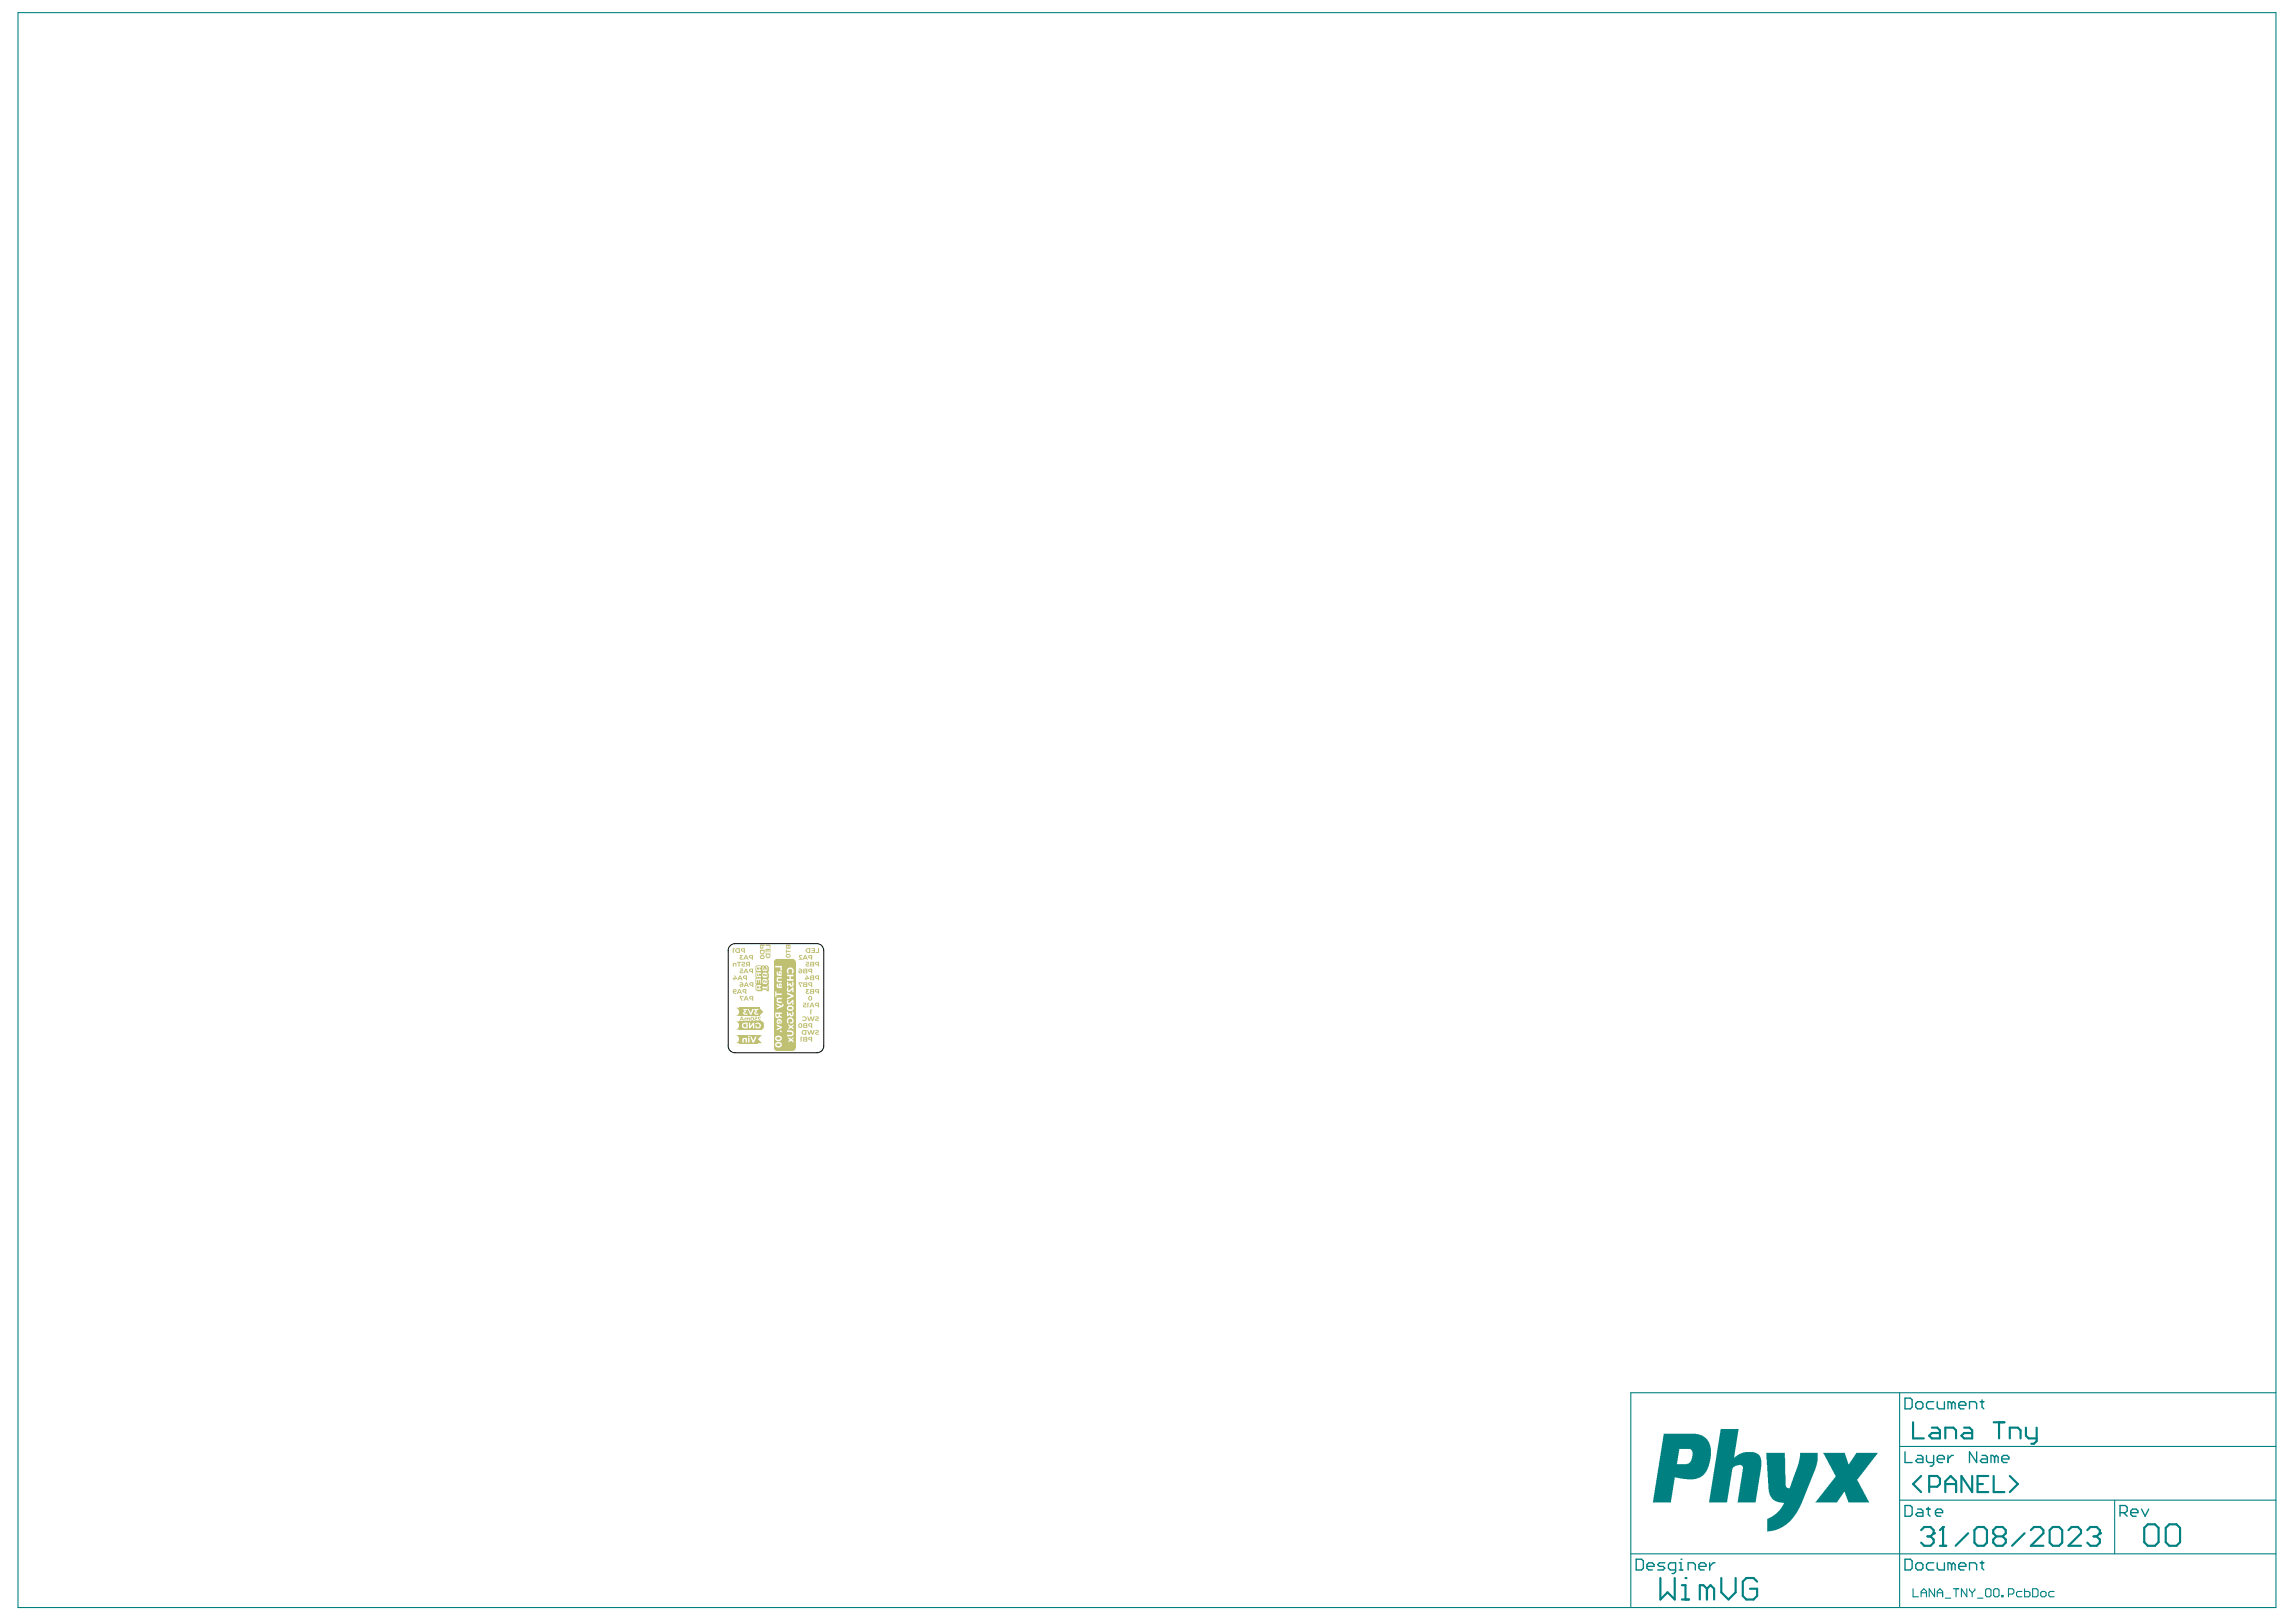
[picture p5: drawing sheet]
<svg xmlns="http://www.w3.org/2000/svg" width="297mm" height="210mm" viewBox="0 0 297 210" stroke-linecap="round" stroke-linejoin="round" font-family="sans-serif">
<g fill="#008080">
<path d="M222.6 184.9h2.3l-.6 3.7 .7-.4 .7-.3 1.4 .1 .4 .2 .3 .4 .1 .3v.9l-.8 4.6h-2.3l.6-4.1a.58 .58 0 0 0-.1-.7h-.6l-.3 .2a.59 .59 0 0 0-.3 .7l-.7 3.9h-2.3z"/>
<path d="M228.5 188h2.4l.1 4.3 .1 .2 .3 .1h.2l1.1-3.1 .2-1v-.5h2.3v1.1l-.4 1.2-1.9 4.6-.7 1.3-1.1 1.1-1 .6-.8 .2-.7 .1v-1.1a.45 .45 0 0 1 .4-.7l.7-.5 .6-.5 .5-.9-.7-.1-.5-.2-.4-.3-.3-.5-.1-.7z"/>
<path d="M235.9 188h2.7l.5 1.5 .2-.1 .9-1.4h2.7l-2.5 3.3a.38 .38 0 0 0 .1 .6l1.3 2.5h-2.6l-.6-1.3h-.1l-.8 1.3h-2.8l2.2-2.7 .1-.4a.34 .34 0 0 0 .1-.5z"/>
<path d="M215.2 185.5h4.2l.9 .3 .6 .5 .3 .7 .1 .5v1.3l-.2 .9-.3 .7-.4 .4-.4 .4-.9 .2h-.9l-1.6-.2-.4 3.2h-2.4zM217.2 187.5l-.3 2h1.3l.3-.1 .4-.5 .1-.8a.57 .57 0 0 0-.3-.6z"/>
</g>
<g fill="none" stroke="#008080" stroke-width=".14">
<path d="M2.3 1.6h292.1v206.4h-292.1zM245.8 187.2h48.6M245.8 194.1h48.6M245.8 180.2v27.8M273.6 194.1v7M294.4 180.2h-83.4v27.8M211 201.1h83.4M247.5 205.6v1h.7M248.5 206.6v-.7l.4-.3 .3 .3v.7M248.5 206.1h.7M250.3 205.6v1l-.7-1v1M250.6 206.1h.7"/>
<path d="M250.6 206.6v-.7l.4-.3 .3 .3v.7M251.7 206.8h.7M252.7 205.6h.7M253.1 205.6v1M254.5 205.6v1l-.7-1v1M254.8 205.6v.2l.3 .3M255.1 206.1v.5M255.5 205.6v.2l-.4 .3M255.8 206.8h.7M256.9 205.8l.2-.2h.3l.2 .2v.7l-.2 .1h-.3l-.2-.1zM257.9 205.8l.2-.2h.3l.2 .2v.7l-.2 .1h-.3l-.2-.1zM259 206.5h.1v.1h-.1z"/>
<path d="M259.8 206.3h.6l.1-.2v-.3l-.1-.2h-.6v1M261.6 205.9h-.5l-.2 .2v.4l.2 .1h.5M261.9 205.6v1h.5l.2-.1v-.4l-.2-.2h-.5M263 205.6h.5l.2 .2v.7l-.2 .1h-.5zM264 206.1l.2-.2h.3l.2 .2v.4l-.2 .1h-.3l-.2-.1zM265.7 205.9h-.5l-.1 .2v.4l.1 .1h.5"/>
</g>
<g fill="none" stroke="#008080" stroke-width=".28">
<path d="M247.5 184.1v2h1.4M248.5 191l-1 1 1 1.1M248.5 198l.4-.4h.9l.4 .4v.4M249.4 198.8h.4M249.6 192.4h1l.4-.4v-.6l-.4-.4h-1v2.1M249.8 198.8l.4 .4v.4l-.4 .4h-.9l-.4-.4M249.9 184.8h.7l.4 .3v1h-1.1l-.3-.3 .3-.4h1.1M250.2 198.4h.1M250.2 198.4l-.4 .4M251.4 197.6h.1M251.4 197.6v2.4M251.4 197.6l-.4 .4"/>
<path d="M251.7 186.1v-1.3h1l.4 .3v1M251.7 193.1v-1.4l.7-.7 .7 .7v1.4M251.7 192h1.4M254.1 184.8h.7l.3 .3v1h-1l-.3-.3 .3-.4h1M254.6 198.4l-1.6 1.6M255.1 191v2.1l-1.3-2.1v2.1M255.4 198l.4-.4h.9l.4 .4v1.6l-.4 .4h-.9l-.4-.4zM255.8 192h.7M257.2 191h-1.4v2.1h1.4M257.9 191v2.1h1.4M257.9 184.1h1.4M258.3 198.8l-.4 .4v.4l.4 .4h.8l.4-.4v-.4l-.4-.4"/>
<path d="M258.3 198.8l-.4-.4v-.4l.4-.4h.8l.4 .4v.4l-.4 .4M258.3 198.8h.8M258.6 184.1v2M260 191l1.1 1-1.1 1.1M260 186.1v-1.3h1.1l.3 .3v1M261.9 198.4l-1.6 1.6M262.1 184.8v1l.3 .3h1.1M262.7 198l.4-.4h.9l.4 .4v.4l-1.7 1.6h1.7M263.5 184.8v1.7l-.4 .3h-.3M265.2 198l.4-.4h.8l.4 .4v1.6l-.4 .4h-.8l-.4-.4zM267.6 198l.4-.4h.8l.4 .4v.4l-1.6 1.6h1.6M270 198l.4-.4h.9l.4 .4v.4"/>
<path d="M270.8 198.8h.5M271.3 198.8l.4 .4v.4l-.4 .4h-.9l-.4-.4M271.7 198.4h.1M271.7 198.4l-.4 .4M277.4 197.7l.5-.4h.9l.5 .4v1.9l-.5 .4h-.9l-.5-.4zM280.2 197.7l.4-.4h1l.4 .4v1.9l-.4 .4h-1l-.4-.4zM214.8 204.2v2.8l.9-.9 1 .9v-2.8M217.6 207h.9M217.6 205.1h.5v1.9M218.1 204.2h.1M220.8 205.6l-.4-.5h-.5v1.9M220.8 205.6v1.4"/>
<path d="M220.8 205.6l.5-.5 .5 .5v1.4M222.7 204.2v1.9l.9 .9 .9-.9v-1.9M227.3 204.7l-.4-.5h-1l-.4 .5v1.8l.4 .5h1l.4-.5v-.9h-.9M251 200h.8"/>
</g>
<g fill="none" stroke="#008080" stroke-width=".17">
<path d="M246.5 194.8h.6l.3 .3v.9l-.3 .2h-.6zM246.5 180.9h.6l.3 .3v.9l-.3 .2h-.6zM246.5 187.9v1.4h.9M247.8 181.6l.3-.2h.4l.3 .2v.5l-.3 .2h-.4l-.3-.2zM248.1 195.3h.4l.3 .2v.7h-.7l-.3-.2 .3-.2h.7M248.1 188.3h.4l.3 .3v.7h-.7l-.3-.3 .3-.2h.7M249.2 195.3h.5M249.2 188.3v.7l.3 .3h.7M249.5 195.1v.9l.2 .2M250.2 181.4h-.7l-.3 .2v.5l.3 .2h.7M250.2 188.3v1.2l-.3 .2h-.2M250.4 195.8h.9v-.3l-.2-.2h-.5l-.2 .2v.5l.2 .2h.5"/>
<path d="M250.6 181.4v.7l.3 .2h.7v-.9M250.6 188.8h1v-.2l-.3-.3h-.4l-.3 .3v.4l.3 .3h.4M252 188.3v1M252.5 181.6l-.3-.2h-.2v.9M252.5 181.6v.7M252.5 181.6l.2-.2 .2 .2v.7M252.7 188.3h-.2l-.5 .5M253.4 181.9h.9v-.3l-.2-.2h-.5l-.2 .2v.5l.2 .2h.5M254.8 182.3v-.9h.7l.2 .2v.7M255.7 187.9v1.4l-.9-1.4v1.4M256.2 181.4h.5M256.4 188.3h.5l.2 .3v.7h-.7l-.2-.3 .2-.2h.7"/>
<path d="M256.4 181.2v.9l.3 .2M258 188.6l-.2-.3h-.2v1M258 188.6v.7M258 188.6l.3-.3 .2 .3v.7M259 188.8h.9v-.2l-.2-.3h-.5l-.2 .3v.4l.2 .3h.5M274.3 195.8h.7l.2-.3v-.4l-.2-.3h-.7v1.4M274.7 195.8l.5 .4M275.7 195.8h.9v-.3l-.2-.2h-.5l-.2 .2v.5l.2 .2h.5M277.1 195.3l.4 .9 .5-.9M211.7 201.8h.7l.2 .2v.9l-.2 .3h-.7zM213.1 202.7h.9v-.2l-.2-.3h-.5l-.2 .3v.4l.2 .3h.5M215.4 202.2h-.7l-.2 .3 .2 .2h.5l.2 .2-.2 .3h-.7"/>
<path d="M216.8 203.2h-.7l-.2-.3v-.4l.2-.3h.7v1.2l-.3 .2h-.2M217.2 203.2h.5M217.2 202.2h.3v1M217.5 201.8h.1M218.4 203.2v-1h.7l.2 .3v.7M219.8 202.7h.9v-.2l-.2-.3h-.5l-.2 .3v.4l.2 .3h.5M221.2 202.2v1M221.9 202.2h-.3l-.4 .5M246.5 201.8h.6l.3 .2v.9l-.3 .3h-.6zM247.8 202.5l.3-.3h.4l.3 .3v.4l-.3 .3h-.4l-.3-.3zM250.2 202.2h-.7l-.3 .3v.4l.3 .3h.7M250.6 202.2v.7l.3 .3h.7v-1"/>
<path d="M252.5 202.5l-.3-.3h-.2v1M252.5 202.5v.7M252.5 202.5l.2-.3 .2 .3v.7M253.4 202.7h.9v-.2l-.2-.3h-.5l-.2 .3v.4l.2 .3h.5M254.8 203.2v-1h.7l.2 .3v.7M256.2 202.2h.5M256.4 202v.9l.3 .3"/>
</g>
<g fill="#c0c073">
<path d="M100.1 135.6h2.9a.42 .42 0 0 1-.5 .4h-1.9a.42 .42 0 0 1-.5-.4z"/>
<path d="M100.2 124.3l.3-.2h2a.42 .42 0 0 1 .5 .4h-2.9z"/>
<path d="M95.1 130.4h.5v1.1h-.5a.52 .52 0 0 0 .5-.6 .52 .52 0 0 0-.5-.5z"/>
<path d="M95.1 134h.5v1h-.5a.52 .52 0 0 0 .5-.5 .52 .52 0 0 0-.5-.5z"/>
<path d="M95.1 132.2h.5v1h-.5a.52 .52 0 0 0 .5-.5 .52 .52 0 0 0-.5-.5z"/>
<path d="M98.5 132.2a.63 .63 0 0 1 .2 1h-.2z"/>
<path d="M97.9 127.6h.3v.3h-.3z"/>
<path d="M98.7 126h.3v.1l.2-.1v.3h-.3l.1-.2-.3 .2z"/>
<path d="M97.9 126h.2v.3h-.2z"/>
<path d="M98.1 134h.5l-.5 .5 .5 .5h-.5z"/>
<path d="M98.2 130.4l.5 .5-.5 .6z"/>
<path d="M99.1 122.3h.6v.4h-.1v-.3h-.5z"/>
<path d="M99.1 122.8h.6v.5h-.1v-.4h-.2v.3h-.1v-.3h-.1v.4h-.1z"/>
<path d="M98.1 131.7l.1-.1 .3 .1h-.3l.2 .4h-.4v-.1h.3l-.2-.2z"/>
<path d="M97.6 131.6h.3l.1 .3-.3 .1h.3v.1h-.3l-.1-.1v-.2h.3v-.1h-.3z"/>
<path d="M96.4 131.7h.6v.4h-.1l-.1-.3h-.1v.3h-.1v-.3h-.2v.3h-.1z"/>
<path d="M98.7 126.9v.3h.1v-.1l.1 .1h.3v-.3h-.1v.1h-.1v-.1zM98.9 127h.1v.1h-.1z"/>
<path d="M97.7 125v.6l.1 .1-.1 .1v.7l.1 .1h-.1v.8l.1 .1h-.1v.6l.2 .1v.1h.7v-.2h.5l.1 .2h.3v-.8l-.1-.1h.1v-.6h-.1v-.2h.1v-.6h-.1v-.2h.1v-.7l-.2-.2h-.3v.1l-.1-.1h-.3v.1l-.1-.1h-.7zM97.8 126.6l.7 .1v.6h-.1v-.5h-.2v.4h-.1v-.4h-.2v.5h-.1zM97.8 127.5l.1 .1v-.1h.6v.1h-.2v.3h.2v.2h-.6v-.1h-.1zM97.8 125.8h.7v.2h-.3v.3h.3v.2h-.3v-.1l-.3 .1-.1-.1zM97.9 125h.6v.2h-.2v.3h.2v.2h-.6l-.1-.1v-.5zM98.7 127.6h.1v.1h.4v-.2h.1v.6h-.1v-.2h-.6zM98.7 126.7h.5l.1 .1v.5l-.1-.1v.1h-.5v-.1h-.1v-.4zM98.7 125.9h.5v.1h.1v.4h-.1v.1h-.5v-.1h-.1v-.4zM98.6 125.1l.2-.1-.1 .5h.2v-.2h.1v.2h.2v-.3h-.1v-.2h.1l.1 .1v.5h-.1v.1h-.2v-.1l-.3 .1v-.1h-.1z"/>
<path d="M98.4 122.4h.2v.2h-.2zM98.3 122.3v.3l.2 .2 .2-.1 .1-.3h.1v-.1z"/>
<path d="M98.4 123.1h.4v.2l-.3 .1zM98.3 122.9v.5l.3 .1h.2l.1-.3v-.3z"/>
<path d="M98.4 123.8l.3-.1 .1 .2-.1 .1h-.2zM98.3 123.9a.3 .3 0 0 0 .6 0 .3 .3 0 0 0-.6 0z"/>
<path d="M99.2 123.5h.4l-.1 .3h-.3zM99.1 123.4v.3l.1 .3h.2l.2-.1 .1-.5z"/>
<path d="M97.2 131.8a.15 .15 0 0 1 .3 0 .15 .15 0 0 1-.3 0zM97.1 131.8a.26 .26 0 0 0 .5 0 .26 .26 0 0 0-.5 0z"/>
<path d="M96 131.7l.1 .2h-.2zM95.9 131.6l-.2 .5 .2-.1 .4 .1-.3-.5z"/>
<circle cx="98" cy="125.4" r=".16"/>
</g>
<g fill="#c0c073">
<path d="M95.6 130.4h.4v1.1h-.4z" fill-rule="evenodd"/>
<path d="M95.6 134h.4v1h-.4z" fill-rule="evenodd"/>
<path d="M95.6 132.2h.4v1h-.4z" fill-rule="evenodd"/>
<path d="M101.5 124.5h1.5v11.1h-1.5z" fill-rule="evenodd"/>
</g>
<g fill="#fff">
<path d="M101.9 125.3l.3-.1 .3 .1 .2 .3-.1 .3-.1 .1-.1-.1 .1-.4-.3-.1-.2 .1 .1 .4-.2 .1-.1-.3z"/>
<path d="M101.8 126.1h.9v.2h-.4v.4h.4v.2h-.9v-.2h.3v-.4h-.3z"/>
<path d="M101.8 127.1h.2v.3l.2-.2h.1v.1a.14 .14 0 0 0 .2 .2 .13 .13 0 0 0 0-.2l-.1-.2 .2-.1 .1 .4-.1 .2h-.3l-.1-.1-.4 .1z"/>
<path d="M101.9 127.8l.1-.1v.2v.2l.1 .1 .4-.4h.2v.6h-.2v-.3l-.3 .3h-.3l-.1-.3z"/>
<path d="M101.8 128.4l.9 .4v.2l-.9 .4v-.2l.6-.3-.6-.2z"/>
<path d="M101.9 129.4l.1 .1v.1v.2l.2-.1 .3-.3h.2v.6h-.2v-.3l-.3 .3h-.3l-.1-.3z"/>
<path d="M101.8 130.9h.2v.4l.2-.2h.1v.1a.13 .13 0 0 0 .2 .1 .13 .13 0 0 0 0-.2l-.1-.2h.2l.1 .4-.1 .2h-.3l-.1-.2-.4 .2z"/>
<path d="M101.9 131.8l.3-.2 .3 .1 .2 .3-.1 .4h-.4v-.1h.3v-.3l-.1-.1-.2-.1-.2 .2 .1 .3-.2 .1-.1-.3z"/>
<path d="M102 132.5l.3 .3 .4-.3v.2l-.2 .2 .2 .1v.2l-.4-.2-.3 .2v-.2l.2-.1-.2-.2z"/>
<path d="M101.8 133.3l.8 .1 .1 .3-.1 .3-.2 .1h-.6v-.2h.6l.1-.1v-.2l-.1-.1h-.6z"/>
<path d="M102 134.2l.3 .3 .4-.3v.2l-.2 .2 .2 .1v.2l-.4-.2-.3 .2v-.2l.2-.1-.2-.2z"/>
<path d="M102 130.4l.3-.1 .2 .2-.1 .1h-.3l-.1-.1zM101.8 130.3v.3l.2 .2h.5l.2-.2v-.3l-.3-.2h-.3z"/>
</g>
<path d="M100.1 124.5h1.4v11.1h-1.4z" fill-rule="evenodd" fill="#c0c073"/>
<g fill="#fff">
<path d="M100.3 125h.8v.6h-.1v-.4h-.7z"/>
<path d="M100.5 126.5h.6v.1h-.3l-.2 .2 .2 .1h.3v.2h-.5l-.1-.2 .1-.3h-.1z"/>
<path d="M100.3 128.3h.1v.3h.7v.2h-.7v.2h-.1z"/>
<path d="M100.5 129.1h.6v.2h-.4l-.1 .2 .1 .1h.4v.2h-.5l-.1-.1 .1-.4h-.1z"/>
<path d="M100.5 129.9l.6 .3 .1-.1v-.2h.1l.1 .3-.9 .4v-.2l.4-.2-.4-.1z"/>
<path d="M100.5 132.6l.6 .3v.1l-.6 .3v-.2l.4-.1-.4-.2z"/>
<path d="M100.9 125.9h.1l-.1 .2zM100.5 125.7v.3l.1 .2 .5 .1v-.2v-.1v-.3h-.2l-.1 .1-.1 .3-.1-.1 .1-.2z"/>
<path d="M100.9 127.5l.1 .1-.1 .1zM100.5 127.3v.2v.3l.6 .1v-.2v-.3v-.1h-.3l-.1 .4-.1-.1 .1-.3z"/>
<path d="M100.4 131.2h.3v.2a.14 .14 0 0 1-.1 .2 .14 .14 0 0 1-.2-.2zM100.3 131v.5l.1 .2 .3 .1 .2-.2 .2 .2v-.2l-.2-.2v-.2h.2v-.2z"/>
<path d="M100.6 132.1h.1v.3l-.1-.1zM100.6 132l-.1 .2v.2l.4 .2v-.5l.1 .1-.1 .2 .2 .1v-.2v-.3l-.2-.1z"/>
<path d="M100.4 134.3l.5-.1 .1 .2-.4 .1h-.2zM100.3 134.4a.41 .41 0 0 0 .8 0 .41 .41 0 0 0-.8 0z"/>
<path d="M100.4 135.1l.4-.1 .2 .3-.2 .1h-.2l-.2-.1zM100.4 135l-.1 .3 .1 .2 .3 .1 .4-.2v-.3l-.1-.2-.3-.1z"/>
<circle cx="101" cy="133.5" r=".12"/>
</g>
<g fill="#c0c073">
<path d="M101.7 122.8h.1v.2h.5v.2h-.5v.2h-.1z"/>
<path d="M104.2 126.2h.2l.3 .5h-.3v.2h-.2v-.2h-.1l.1-.2 .3 .1z"/>
<path d="M104.2 128h.5v.1h-.3l.1 .3h-.1v.1l.3-.1v.2h-.3l-.2-.1v-.2l.2-.1z"/>
<path d="M103.3 127.1h.5v.2l-.3-.1 .2 .5h-.2z"/>
<path d="M104.8 130.6h.3v.2h-.1v.5h-.2z"/>
<path d="M104.4 129.8h.3v.1h-.1v.5h-.2z"/>
<path d="M103.9 129.8h.4v.3h-.2l-.1 .1h.3v.1l-.3 .1-.1-.1v-.3h.3v-.1h-.3z"/>
<path d="M105.5 133.3h.2l.2 .1v.2l-.3 .1 .1 .1 .2-.1v.2l-.4-.1v-.2l.3-.1-.1-.1-.2 .1z"/>
<path d="M104.4 133.3h.1l.2 .4 .1-.4h.2l.1 .4 .2-.4h.1l-.2 .6h-.2l-.1-.4-.1 .4h-.2z"/>
<path d="M105.5 131.6l.2-.1 .2 .1v.2l-.3 .2h.1h.2v.1h-.4v-.2l.3-.2-.1-.1-.2 .1z"/>
<path d="M104.4 131.5h.1l.2 .5 .1-.5h.2l.1 .5 .2-.5h.1l-.2 .6h-.2l-.1-.4-.1 .4h-.2z"/>
<path d="M103.8 131.6l.2-.1h.2l.2 .2-.1 .3-.1 .1h-.3l-.1-.1h.1h.2l.1-.2-.1-.2-.2 .1z"/>
<path d="M103.6 134.2h.2v.1h-.1v.5h-.1z"/>
<path d="M104.2 124.5h.4l.1 .3h-.3v.1h.3v.1l-.3 .1-.2-.1v-.2l.3-.1v-.1h-.3z"/>
<path d="M103.4 123.7l.3-.1 .1 .1-.1 .1-.2-.1 .3 .5h-.5v-.1h.3l-.2-.3z"/>
<path d="M105.8 122.7h.2v.6h-.5v-.1h.3z"/>
<path d="M105 122.7h.4v.6h-.4v-.1h.3v-.1h-.3v-.2h.3v-.1h-.3z"/>
<path d="M94.8 122.7h.3v.1h-.2v.5h-.1z"/>
<path d="M95.7 128.9h.5v.2l-.4-.1 .3 .5h-.2z"/>
<path d="M95.7 123.6h.4v.1h-.2l.1 .2-.2 .1 .1 .1 .2-.1v.2l-.4-.1v-.1l.1-.2z"/>
<path d="M95.9 124.5l.3-.1 .2 .1v.2l-.3 .2v.1l.3-.1v.1l-.3 .1-.2-.1 .1-.2 .3-.2h-.1h-.2z"/>
<path d="M95.3 124.5h.6v.1h-.2v.5h-.2v-.5h-.2z"/>
<path d="M94.8 124.7l.5-.1v.5h-.2v-.3l-.1-.1-.1 .1v.3h-.1z"/>
<path d="M94.9 126.2h.2l.3 .5h-.4v.2h-.1v-.2h-.1l.1-.2h.1v.1h.2z"/>
<path d="M95.7 125.3h.4v.4h-.2l-.1 .1h.3v.1h-.4v-.2l.3-.1v-.1h-.3z"/>
<path d="M101.8 122.4h.1v.2h-.1zM102 122.4h.2l-.1 .3-.1-.1zM101.7 122.2v.6h.5l.1-.6z"/>
<path d="M101.8 123.6h.3l.1 .1-.3 .1zM101.7 123.7a.3 .3 0 0 0 .5 0 .3 .3 0 0 0-.5 0z"/>
<path d="M105.6 126.4l.2-.1v.3l-.2-.1zM105.4 126.3l.1 .3 .3 .1v.2h.2v-.7h-.4z"/>
<path d="M104.9 126.4l.3-.1v.2h-.3zM104.9 126.6h.3v.1h-.3zM104.8 126.3l.1 .2-.1 .1v.2l.5 .1v-.7h-.4z"/>
<path d="M105.6 128.1h.2v.2h-.2zM105.4 128.1l.1 .3h.3v.2h.2v-.6h-.4z"/>
<path d="M104.9 128.1h.3v.1h-.2zM104.9 128.4h.3v.1h-.3zM104.8 128.1l.1 .2-.1 .2 .1 .1h.4v-.6z"/>
<path d="M104.7 129l.2 .1v.2l-.1 .1-.1-.1zM104.5 129.2a.3 .3 0 0 0 .6 0 .3 .3 0 0 0-.6 0z"/>
<path d="M104.7 127.3l.2-.1v.3l-.2-.1zM104.6 127.2v.3l.3 .1v.1h.2v-.6z"/>
<path d="M104.1 127.2h.2v.2h-.2zM104 127.5h.3v.1h-.3zM103.9 127.2l.1 .2-.1 .1v.2h.5v-.6h-.4z"/>
<path d="M105.6 129.9h.2v.2h-.2zM105.4 129.9l.1 .2 .3 .1v.2h.2v-.6h-.4z"/>
<path d="M105.1 129.9v.2h-.1zM105 129.8l-.3 .6h.1l.1-.2h.3l.1 .2h.1l-.3-.6z"/>
<path d="M103.9 133.5l.3-.1v.4l-.3-.1zM103.7 133.5l.1 .3 .5 .1v-.6h-.4z"/>
<path d="M104.7 134.4l.2-.1v.2h-.2zM104.6 134.3v.2l.3 .1v.2h.2v-.6h-.4z"/>
<path d="M104.1 134.3h.2v.1h-.2zM104 134.6l.3-.1v.2h-.3zM103.9 134.3l.1 .2h-.1v.2l.5 .1v-.6h-.4z"/>
<path d="M104.7 132.6l.2-.1v.2h-.2zM104.6 132.5v.3l.3 .1v.1h.2v-.6z"/>
<path d="M104.1 132.5h.2v.2h-.2zM104 132.8h.3v.1h-.3zM103.9 132.5l.1 .2-.1 .1v.2h.5v-.6h-.4z"/>
<path d="M103.4 132.7a.17 .17 0 0 1 .3 0 .17 .17 0 0 1-.3 0zM103.2 132.7a.3 .3 0 0 0 .6 0 .3 .3 0 0 0-.6 0z"/>
<path d="M105.6 124.6h.2v.2h-.2zM105.4 124.6l.1 .2 .3 .1v.2h.2v-.6h-.4z"/>
<path d="M104.9 124.6h.3v.1h-.2zM104.9 124.9l.3-.1v.2h-.3zM104.8 124.5l.1 .2-.1 .3 .1 .1h.4v-.6z"/>
<path d="M104.7 125.5h.2v.2h-.2zM104.6 125.4v.3l.3 .1v.2h.2v-.7z"/>
<path d="M104.1 125.5h.2v.1h-.2zM104 125.7h.3v.2l-.3-.1zM103.9 125.4l.1 .2-.1 .1v.2l.5 .1v-.7h-.4z"/>
<path d="M103.3 125.4l.1 .1h.1l.1 .1h-.2l-.1 .3 .1 .1 .3-.1 .1-.2-.1-.3-.2-.1zM103.4 125.8a.1 .1 0 0 1 .2 0 .1 .1 0 0 1-.2 0z"/>
<path d="M104.7 123.8l.2-.1v.2h-.2zM104.6 123.7v.3h.3v.2h.2v-.6z"/>
<path d="M104.2 123.7l.1 .3h-.2zM104.1 123.6l-.3 .6h.2v-.1h.3l.1 .1h.1l-.3-.6z"/>
<path d="M104.4 122.9l.3-.1v.4l-.3-.1zM104.2 122.9l.1 .3 .5 .1v-.6h-.4z"/>
<path d="M96 122.9l.2-.1v.2h-.2zM95.9 122.8v.3h.3v.2h.2v-.6h-.4z"/>
<path d="M95.3 122.9l.3-.1v.4h-.3zM95.1 122.9l.1 .3 .5 .1v-.6h-.4z"/>
<path d="M97.1 129.1l.2-.1v.2h-.2zM96.9 129v.2l.4 .1v.2h.1v-.6h-.3z"/>
<path d="M96.5 129l.1 .3h-.2zM96.5 128.9l-.3 .6h.1l.1-.1h.3v.1h.2l-.3-.6z"/>
<path d="M97 123.7h.3v.2h-.2zM96.9 123.7v.3h.4v.2h.1v-.6h-.3z"/>
<path d="M96.5 123.7l.1 .3h-.2zM96.4 123.6l-.2 .6h.1l.1-.1h.3v.1h.1l-.2-.6z"/>
<path d="M96.7 124.6h.2v.2h-.2zM96.5 124.6v.1l.1 .2-.1 .2h.1l.2-.2h.1v.2h.1v-.6h-.3z"/>
<path d="M96.2 128.2l.2-.1v.2h-.2zM96.1 128.1v.3h.3v.2h.2v-.6z"/>
<path d="M95.7 128.1l.1 .3h-.2zM95.6 128l-.3 .6h.2v-.1h.3l.1 .1h.1l-.3-.6z"/>
<path d="M95 128.2a.1 .1 0 0 1 .2 0 .1 .1 0 0 1-.2 0zM94.8 128.1v.4l.2 .1h.3l-.1-.1h-.2l-.1-.2 .3 .1 .1-.3-.3-.1z"/>
<path d="M96.3 126.4l.2-.1v.3l-.2-.1zM96.2 126.3l-.1 .3 .4 .1v.2h.1v-.7z"/>
<path d="M95.7 126.4l.1 .2h-.2zM95.7 126.2l-.3 .7h.1l.1-.2h.3v.2h.2l-.3-.7z"/>
<path d="M97.1 125.5h.2v.2h-.2zM96.9 125.4v.3l.4 .1v.1h.1v-.6h-.3z"/>
<path d="M96.5 125.5l.1 .2h-.2zM96.4 125.3l-.2 .6h.1l.1-.1h.3v.1h.2l-.3-.6z"/>
<path d="M97.1 127.3l.2-.1v.3l-.2-.1zM97 127.2v.3l.3 .1v.1h.2v-.6z"/>
<path d="M96.6 127.3l.1 .2h-.2zM96.5 127.1l-.3 .6h.2v-.1h.3l.1 .1h.1l-.3-.6z"/>
<path d="M95.7 127.2l.1 .1 .2-.1 .1 .2h-.3l-.1 .3h.1h.3l.1-.2-.1-.3-.2-.1zM95.8 127.5a.1 .1 0 0 1 .2 0 .1 .1 0 0 1-.2 0z"/>
</g>
<path d="M96 130.4h2.2v1.1h-2.2z" fill-rule="evenodd" fill="#c0c073"/>
<g fill="#fff">
<path d="M97.6 130.6h.5v.1h-.3l.1 .3h-.1l-.1 .1 .2 .1 .2-.1v.2h-.3l-.2-.1v-.2l.2-.1z"/>
<path d="M96.7 130.6h.2l.2 .5 .2-.5h.2l-.3 .7h-.2z"/>
<path d="M96.2 130.6h.5v.1h-.3l.1 .3-.2 .1 .1 .1 .3-.1v.2h-.3l-.2-.1v-.2l.2-.1z"/>
</g>
<path d="M96 134h2.1v1h-2.1z" fill-rule="evenodd" fill="#c0c073"/>
<g fill="#fff">
<path d="M97 134.1h.2l.3 .6 .2-.6h.2l-.3 .8h-.2z"/>
<path d="M96.1 134.4l.1-.1 .3 .1 .1-.1v.6h-.1v-.4h-.1h-.2v.4h-.2z"/>
<path d="M96.8 134.2a.1 .1 0 0 0 .2 0 .1 .1 0 0 0-.2 0zM96.8 134.3v.6h.2v-.6z"/>
</g>
<path d="M95.9 132.2h2.6v1h-2.6z" fill-rule="evenodd" fill="#c0c073"/>
<g fill="#fff">
<path d="M97.7 132.5l.2-.2 .3 .1 .2 .2v.3l-.3 .2-.4-.1v-.3h.2v.2l.1 .1 .3-.2-.1-.3h-.2l-.2 .1z"/>
<path d="M96.9 132.3h.2v.5l.3-.5h.2v.8h-.2v-.5l-.4 .5h-.1z"/>
<path d="M96.2 132.6l.3-.1v.4h-.3zM96.1 132.5l-.1 .3 .1 .2 .6 .1v-.8l-.5 .1z"/>
</g>
<path d="M94.5 122.4l.2-.2 .4-.1h10.6a.88 .88 0 0 1 .9 .9v12.4a.88 .88 0 0 1-.9 .8h-10.6a.88 .88 0 0 1-.9-.8v-12.4l.1-.3z" fill="none" stroke="#000" stroke-width=".13"/>
</svg>
